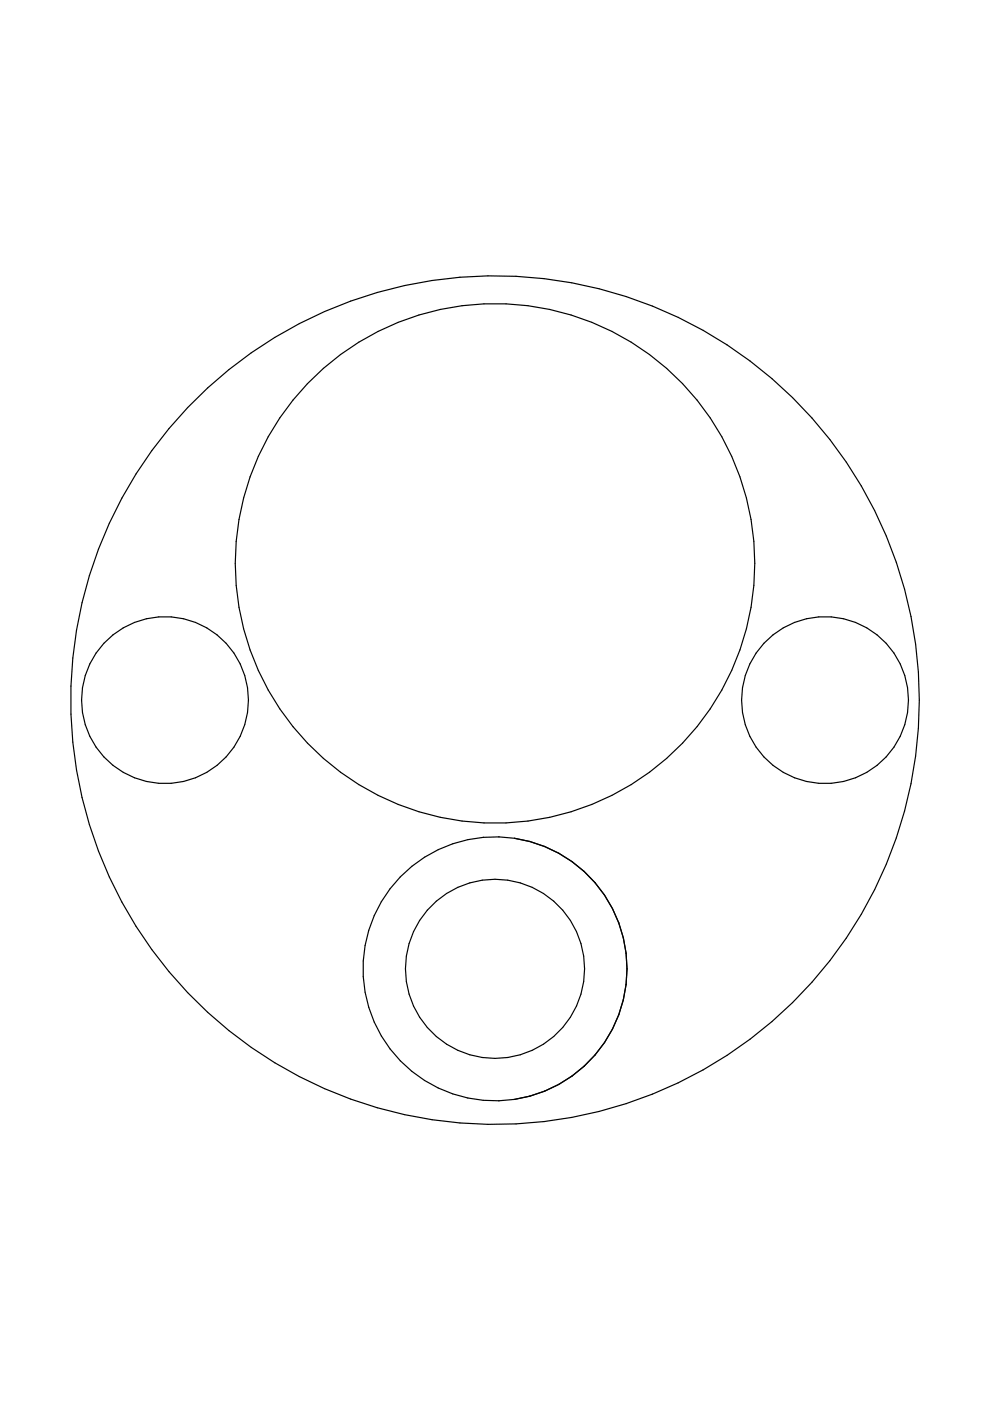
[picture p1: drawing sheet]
<svg xmlns="http://www.w3.org/2000/svg" width="210mm" height="297mm" viewBox="0 0 210 297" stroke-linecap="round" stroke-linejoin="round" font-family="sans-serif">
<g fill="none" stroke="#000" stroke-width=".25">
<path d="M102.5 177.5h.1M102.5 177.5a28 28 0 0 0-25.5 29.6 28 28 0 0 0 28.8 26.3M105.8 177.4h.1M105.8 177.4a28 28 0 0 1 27.1 28 28 28 0 0 1-27.1 28M105.8 177.4l-3.3 .1M105.8 233.4h.1"/>
<circle cx="105" cy="119.4" r="55.1"/>
<circle cx="35" cy="148.4" r="17.7"/>
<circle cx="105" cy="148.4" r="90"/>
<circle cx="174.9" cy="148.4" r="17.7"/>
<circle cx="105" cy="205.4" r="19"/>
</g>
</svg>
